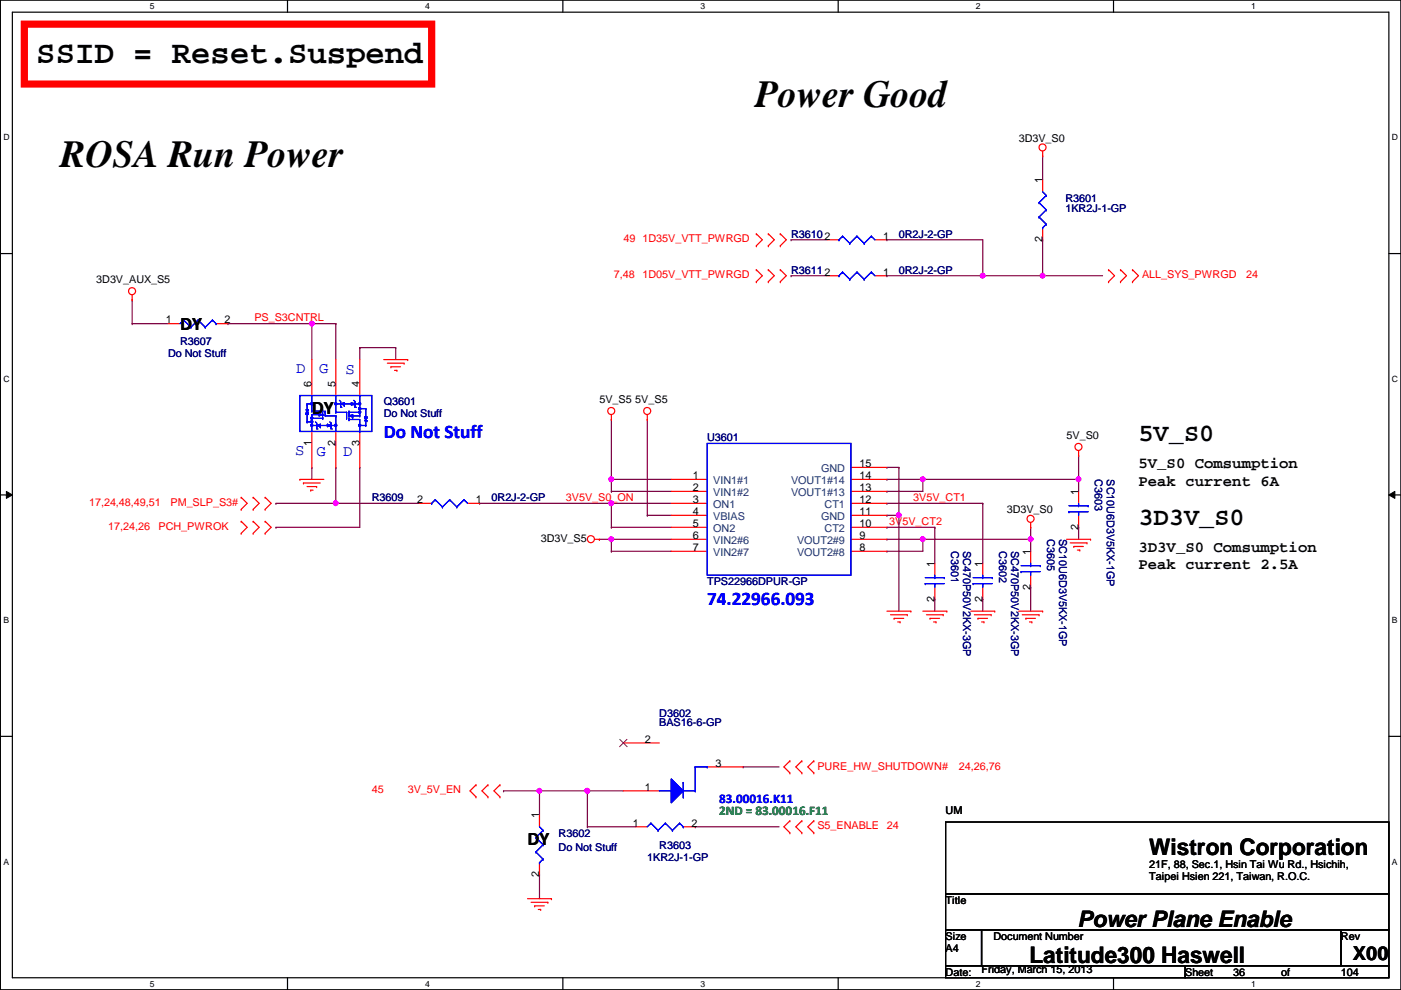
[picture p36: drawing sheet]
<svg xmlns="http://www.w3.org/2000/svg" width="297mm" height="210mm" viewBox="0 0 297 210" stroke-linecap="round" stroke-linejoin="round" font-family="sans-serif">
<defs><g id="words">
<g font-size="8.1">
<text x="160.1" y="22.6">Power Good</text>
<text x="12.8" y="35.3">ROSA Run Power</text>
</g>
<text font-size="6.9" x="7.7" y="13.3">SSID = Reset.Suspend</text>
<g font-size="5.3">
<text x="241.4" y="93.4">5V_S0</text>
<text x="241.4" y="111.2">3D3V_S0</text>
</g>
<g font-size="4.8">
<text x="243.7" y="181.3">Wistron Corporation</text>
<text x="228.4" y="196.5">Power Plane Enable</text>
<text x="218.3" y="204.2">Latitude300 Haswell</text>
</g>
<g font-size="4.1">
<text x="38.2" y="69.9">DY</text>
<text x="66.1" y="87.7">DY</text>
<text x="111.8" y="179.2">DY</text>
<text x="286.8" y="203.5">X00</text>
</g>
<g font-size="4.1" fill="#00f">
<text x="81.4" y="92.8">Do Not Stuff</text>
<text x="149.9" y="128.4">74.22966.093</text>
</g>
<g font-size="3.3" fill="#00f">
<text x="62.8" y="79.1">D</text>
<text x="67.6" y="79.1">G</text>
<text x="73.2" y="79.4">S</text>
<text x="62.6" y="96.4">S</text>
<text x="67.1" y="96.6">G</text>
<text x="72.7" y="96.6">D</text>
</g>
<g font-size="3.3">
<text x="241.4" y="99.3">5V_S0 Comsumption</text>
<text x="241.4" y="103">Peak current 6A</text>
<text x="241.4" y="117.1">3D3V_S0 Comsumption</text>
<text x="241.4" y="120.7">Peak current 2.5A</text>
</g>
<text font-size="2.8" fill="#008000" x="152.5" y="172.9">2ND = 83.00016.F11</text>
<text font-size="2.8" fill="#00f" x="152.5" y="170.3">83.00016.K11</text>
<g font-size="2.3">
<text x="216" y="30.1">3D3V_S0</text>
<text x="221" y="38.9" transform="rotate(-90 221 38.9)">1</text>
<text x="187.3" y="50.8">1</text>
<text x="221" y="51.4" transform="rotate(-90 221 51.4)">2</text>
<text x="187.3" y="58.4">1</text>
<text x="20.4" y="60">3D3V_AUX_S5</text>
<text x="35.1" y="68.6">1</text>
<text x="47.6" y="68.6">2</text>
<text x="66.1" y="82.1" transform="rotate(-90 66.1 82.1)">6</text>
<text x="71.2" y="82.1" transform="rotate(-90 71.2 82.1)">5</text>
<text x="76.2" y="82.1" transform="rotate(-90 76.2 82.1)">4</text>
<text x="127.1" y="85.4">5V_S5</text>
<text x="134.7" y="85.4">5V_S5</text>
<text x="66.1" y="94.5" transform="rotate(-90 66.1 94.5)">1</text>
<text x="71.2" y="94.5" transform="rotate(-90 71.2 94.5)">2</text>
<text x="76.2" y="94.5" transform="rotate(-90 76.2 94.5)">3</text>
<text x="226.1" y="93">5V_S0</text>
<text x="146.9" y="101.6">1</text>
<text x="182.2" y="101.6">14</text>
<text x="182.2" y="99.1">15</text>
<text x="88.5" y="106.7">2</text>
<text x="100.9" y="106.7">1</text>
<text x="146.9" y="104.1">2</text>
<text x="146.9" y="106.7">3</text>
<text x="182.2" y="106.7">12</text>
<text x="182.2" y="104.1">13</text>
<text x="228.6" y="104.9" transform="rotate(-90 228.6 104.9)">1</text>
<text x="146.9" y="109.2">4</text>
<text x="146.9" y="111.8">5</text>
<text x="182.2" y="111.8">10</text>
<text x="182.2" y="109.2">11</text>
<text x="213.4" y="108.8">3D3V_S0</text>
<text x="228.6" y="112.3" transform="rotate(-90 228.6 112.3)">2</text>
<text x="114.6" y="114.9">3D3V_S5</text>
<text x="146.9" y="114.3">6</text>
<text x="146.9" y="116.8">7</text>
<text x="182.2" y="116.8">8</text>
<text x="182.2" y="114.3">9</text>
<text x="218.5" y="117.6" transform="rotate(-90 218.5 117.6)">1</text>
<text x="198.2" y="120.2" transform="rotate(-90 198.2 120.2)">1</text>
<text x="208.3" y="120.2" transform="rotate(-90 208.3 120.2)">1</text>
<text x="218.5" y="125" transform="rotate(-90 218.5 125)">2</text>
<text x="198.2" y="127.6" transform="rotate(-90 198.2 127.6)">2</text>
<text x="208.3" y="127.6" transform="rotate(-90 208.3 127.6)">2</text>
<text x="136.7" y="157.5">2</text>
<text x="136.7" y="167.6">1</text>
<text x="151.7" y="162.6">3</text>
<text x="114.3" y="173.5" transform="rotate(-90 114.3 173.5)">1</text>
<text x="200.5" y="172.6">UM</text>
<text x="134.2" y="175.3">1</text>
<text x="146.6" y="175.3">2</text>
<text x="114.3" y="186" transform="rotate(-90 114.3 186)">2</text>
<text x="243.7" y="184">21F, 88, Sec.1, Hsin Tai Wu Rd., Hsichih,</text>
<text x="200.5" y="191.6">Title</text>
<text x="243.7" y="186.6">Taipei Hsien 221, Taiwan, R.O.C.</text>
<text x="200.5" y="199.2">Size</text>
<text x="200.5" y="201.8">A4</text>
<text x="210.6" y="199.2">Document Number</text>
<text x="284.3" y="199.2">Rev</text>
<text x="200.5" y="206.8">Date:</text>
<text x="208.1" y="206.3">Friday, March 15, 2013</text>
<text x="251.3" y="206.8">Sheet</text>
<text x="261.4" y="206.8">36</text>
<text x="271.6" y="206.8">of</text>
<text x="284.3" y="206.8">104</text>
</g>
<g font-size="2.3" fill="#000080">
<text x="225.9" y="42.8">R3601</text>
<text x="225.9" y="45">1KR2J-1-GP</text>
<text x="167.7" y="50.4">R36102</text>
<text x="190.6" y="50.4">0R2J-2-GP</text>
<text x="167.7" y="58">R36112</text>
<text x="190.6" y="58">0R2J-2-GP</text>
<text x="35.6" y="75.8">Do Not Stuff</text>
<text x="38.2" y="73.2">R3607</text>
<text x="81.4" y="85.9">Q3601</text>
<text x="81.4" y="88.5">Do Not Stuff</text>
<text x="149.9" y="93.6">U3601</text>
<text x="232.2" y="101.6" transform="rotate(90 232.2 101.6)">C3603</text>
<text x="234.7" y="101.6" transform="rotate(90 234.7 101.6)">SC10U6D3V5KX-1GP</text>
<text x="78.8" y="106.3">R3609</text>
<text x="104.2" y="106.3">0R2J-2-GP</text>
<text x="201.7" y="116.9" transform="rotate(90 201.7 116.9)">C3601</text>
<text x="204.2" y="116.9" transform="rotate(90 204.2 116.9)">SC470P50V2KX-3GP</text>
<text x="211.8" y="116.9" transform="rotate(90 211.8 116.9)">C3602</text>
<text x="214.4" y="116.9" transform="rotate(90 214.4 116.9)">SC470P50V2KX-3GP</text>
<text x="222" y="114.3" transform="rotate(90 222 114.3)">C3605</text>
<text x="224.5" y="114.3" transform="rotate(90 224.5 114.3)">SC10U6D3V5KX-1GP</text>
<text x="149.9" y="124">TPS22966DPUR-GP</text>
<text x="139.8" y="152">D3602</text>
<text x="139.8" y="154">BAS16-6-GP</text>
<text x="118.4" y="177.4">R3602</text>
<text x="139.8" y="179.9">R3603</text>
<text x="118.4" y="180.4">Do Not Stuff</text>
<text x="137.2" y="182.5">1KR2J-1-GP</text>
</g>
<g font-size="2.3" fill="#f00">
<text x="132.2" y="51.4">49</text>
<text x="136.2" y="51.4">1D35V_VTT_PWRGD</text>
<text x="130.1" y="59">7,48</text>
<text x="136.2" y="59">1D05V_VTT_PWRGD</text>
<text x="242.1" y="59">ALL_SYS_PWRGD</text>
<text x="264.2" y="59">24</text>
<text x="53.9" y="68.1">PS_S3CNTRL</text>
<text x="18.9" y="107.3">17,24,48,49,51</text>
<text x="36.1" y="107.3">PM_SLP_S3#</text>
<text x="120" y="106.2">3V5V_S0_ON</text>
<text x="193.6" y="106.2">3V5V_CT1</text>
<text x="22.9" y="112.4">17,24,26</text>
<text x="33.6" y="112.4">PCH_PWROK</text>
<text x="188.5" y="111.3">3V5V_CT2</text>
<text x="173.3" y="163.2">PURE_HW_SHUTDOWN#</text>
<text x="203.3" y="163.2">24,26,76</text>
<text x="78.8" y="168.2">45</text>
<text x="86.4" y="168.2">3V_5V_EN</text>
<text x="173.3" y="175.9">S5_ENABLE</text>
<text x="188" y="175.9">24</text>
</g>
<g font-size="2.3" fill="#004080">
<text x="174.1" y="100.2">GND</text>
<text x="151.2" y="102.7">VIN1#1</text>
<text x="151.2" y="105.2">VIN1#2</text>
<text x="151.2" y="107.8">ON1</text>
<text x="167.7" y="105.2">VOUT1#13</text>
<text x="167.7" y="102.7">VOUT1#14</text>
<text x="174.8" y="107.8">CT1</text>
<text x="151.2" y="110.3">VBIAS</text>
<text x="151.2" y="112.9">ON2</text>
<text x="174.1" y="110.3">GND</text>
<text x="174.8" y="112.9">CT2</text>
<text x="151.2" y="115.4">VIN2#6</text>
<text x="151.2" y="117.9">VIN2#7</text>
<text x="169" y="117.9">VOUT2#8</text>
<text x="169" y="115.4">VOUT2#9</text>
</g>
<g font-size="1.8">
<text x="31.8" y="1.9">5</text>
<text x="90.1" y="1.9">4</text>
<text x="148.5" y="1.9">3</text>
<text x="206.9" y="1.9">2</text>
<text x="265.3" y="1.9">1</text>
<text x=".7" y="29.8">D</text>
<text x="295.1" y="29.8">D</text>
<text x=".7" y="80.9">C</text>
<text x="295.1" y="80.9">C</text>
<text x=".7" y="132.1">B</text>
<text x="295.1" y="132.1">B</text>
<text x=".7" y="183.3">A</text>
<text x="295.1" y="183.3">A</text>
<text x="31.8" y="209.2">5</text>
<text x="90.1" y="209.2">4</text>
<text x="148.5" y="209.2">3</text>
<text x="206.9" y="209.2">2</text>
<text x="265.3" y="209.2">1</text>
</g>
</g></defs>
<path d="M.1 0h296.9v209.8h-296.9zM2.6 2.6h291.9v204.7h-291.9z" fill="none" stroke="#000" stroke-width=".25"/>
<g fill="#fff">
<path d="M31.8 .3h1v2h-1z"/>
<path d="M31.8 207.6h1v1.9h-1z"/>
</g>
<path d="M61 0v2.6M61 207.3v2.5" fill="none" stroke="#000" stroke-width=".25"/>
<g fill="#fff">
<path d="M90.1 .3h1v2h-1z"/>
<path d="M90.1 207.6h1v1.9h-1z"/>
</g>
<path d="M119.3 0v2.6M119.3 207.3v2.5" fill="none" stroke="#000" stroke-width=".25"/>
<g fill="#fff">
<path d="M148.5 .3h1v2h-1z"/>
<path d="M148.5 207.6h1v1.9h-1z"/>
</g>
<path d="M177.7 0v2.6M177.7 207.3v2.5" fill="none" stroke="#000" stroke-width=".25"/>
<g fill="#fff">
<path d="M206.9 .3h1v2h-1z"/>
<path d="M206.9 207.6h1v1.9h-1z"/>
</g>
<path d="M236.1 0v2.6M236.1 207.3v2.5" fill="none" stroke="#000" stroke-width=".25"/>
<g fill="#fff">
<path d="M265.3 .3h.9v2h-.9z"/>
<path d="M265.3 207.6h.9v1.9h-.9z"/>
<path d="M.7 28.2h1.3v1.9h-1.3z"/>
<path d="M295.1 28.2h1.3v1.9h-1.3z"/>
<path d="M.7 79.3h1.3v2h-1.3z"/>
<path d="M295.1 79.3h1.3v2h-1.3z"/>
</g>
<path d="M.1 53.8h2.5M294.5 53.8h2.5" fill="none" stroke="#000" stroke-width=".25"/>
<g fill="#fff">
<path d="M.7 130.5h1.2v2h-1.2z"/>
<path d="M295.1 130.5h1.2v2h-1.2z"/>
</g>
<path d="M.1 104.9h2.5M294.5 104.9h2.5" fill="none" stroke="#000" stroke-width=".25"/>
<path d="M1.4 104.2l1.2 .7-1.2 .8zM294.5 104.9l1.2-.7v1.5z" fill="#000"/>
<path d="M1.4 104.2l1.2 .7-1.2 .8zM294.5 104.9l1.2-.7v1.5z" fill="none" stroke="#000" stroke-width=".21"/>
<g fill="#fff">
<path d="M.7 181.7h1.2v2h-1.2z"/>
<path d="M295.1 181.7h1.2v2h-1.2z"/>
</g>
<path d="M.1 156.1h2.5M294.5 156.1h2.5" fill="none" stroke="#000" stroke-width=".25"/>
<path d="M221.1 33.1h.1M221.1 33.1v5M221.1 58.5h.1M221.1 58.5h12.7M137.2 88.9h.1M137.2 88.9v20.4" fill="none" stroke="#800040" stroke-width=".25"/>
<circle cx="221" cy="58.4" r=".49" fill="#f0f"/>
<circle cx="221" cy="58.4" r=".49" fill="none" stroke="#f0f" stroke-width=".25"/>
<path d="M188 50.8h.1M188 50.8h20.4M208.4 58.5h.1M221.1 50.8h.1M221.1 50.8v7.7h-12.7M188 111.8h.1M188 111.8h10.2M195.7 114.3h.1M195.7 114.3h22.8M198.2 111.8h.1M198.2 111.8v7.6" fill="none" stroke="#800040" stroke-width=".25"/>
<circle cx="218.5" cy="114.3" r=".49" fill="#f0f"/>
<circle cx="218.5" cy="114.3" r=".49" fill="none" stroke="#f0f" stroke-width=".25"/>
<circle cx="195.6" cy="114.3" r=".49" fill="#f0f"/>
<circle cx="195.6" cy="114.3" r=".49" fill="none" stroke="#f0f" stroke-width=".25"/>
<path d="M129.6 101.6h.1M129.6 101.6h12.7M129.6 101.6v2.6M188 116.9h.1M195.7 114.3h.1M195.7 114.3v2.6h-7.7" fill="none" stroke="#800040" stroke-width=".25"/>
<circle cx="129.6" cy="101.6" r=".49" fill="#f0f"/>
<circle cx="129.6" cy="101.6" r=".49" fill="none" stroke="#f0f" stroke-width=".25"/>
<path d="M228.7 96.6h.1M228.7 96.6v5h-40.7M188 101.6h.1M188 104.2h.1M188 104.2h7.7M195.7 101.6h.1" fill="none" stroke="#800040" stroke-width=".25"/>
<circle cx="228.7" cy="101.6" r=".49" fill="#f0f"/>
<circle cx="228.7" cy="101.6" r=".49" fill="none" stroke="#f0f" stroke-width=".25"/>
<circle cx="195.6" cy="101.6" r=".49" fill="#f0f"/>
<circle cx="195.6" cy="101.6" r=".49" fill="none" stroke="#f0f" stroke-width=".25"/>
<path d="M167.7 58.5h.1M167.7 58.5h7.6M208.4 58.5h.1M208.4 50.8v7.7M188 106.7h.1M188 106.7h20.4M208.4 106.7h.1M208.4 106.7v12.7" fill="none" stroke="#800040" stroke-width=".25"/>
<circle cx="208.3" cy="58.4" r=".49" fill="#f0f"/>
<circle cx="208.3" cy="58.4" r=".49" fill="none" stroke="#f0f" stroke-width=".25"/>
<path d="M190.6 109.3h.1M190.6 109.3v20.3" fill="none" stroke="#800040" stroke-width=".25"/>
<circle cx="190.6" cy="109.2" r=".49" fill="#f0f"/>
<circle cx="190.6" cy="109.2" r=".49" fill="none" stroke="#f0f" stroke-width=".25"/>
<path d="M188 99.1h.1M188 99.1h2.6M129.6 104.2h.1M129.6 114.3h.1M129.6 104.2h12.7M129.6 114.3h12.7M188 109.3h.1M188 109.3h2.6M195.7 101.6h.1M195.7 101.6v2.6M198.2 127h.1M198.2 127v2.6" fill="none" stroke="#800040" stroke-width=".25"/>
<circle cx="129.6" cy="114.3" r=".49" fill="#f0f"/>
<circle cx="129.6" cy="114.3" r=".49" fill="none" stroke="#f0f" stroke-width=".25"/>
<path d="M101.7 106.7h.1M101.7 106.7h27.9M129.6 106.7h.1M129.6 106.7v5.1M188 114.3h.1M188 114.3h7.7" fill="none" stroke="#800040" stroke-width=".25"/>
<circle cx="129.6" cy="106.7" r=".49" fill="#f0f"/>
<circle cx="129.6" cy="106.7" r=".49" fill="none" stroke="#f0f" stroke-width=".25"/>
<g fill="none" stroke="#800040" stroke-width=".25">
<path d="M167.7 50.8h.1M167.7 50.8h7.6M129.6 88.9h.1M129.6 88.9v12.7M190.6 99.1h.1M190.6 99.1v10.2M127.1 114.3h.1M127.1 114.3h2.5M129.6 111.8h.1M129.6 114.3h.1M129.6 116.9h.1M129.6 106.7h.1"/>
<path d="M129.6 111.8h12.7M129.6 114.3v2.6M129.6 116.9h12.7M129.6 106.7h12.7M137.2 109.3h.1M137.2 109.3h5.1M218.5 114.3h.1M218.5 114.3v2.6M228.7 101.6h.1M228.7 101.6v2.6M208.4 127h.1M208.4 127v2.6"/>
<path d="M106.8 167.7h.1M106.8 167.7h17.7M114.4 167.7h.1M124.5 175.3h.1M124.5 175.3h10.2"/>
</g>
<circle cx="124.5" cy="167.7" r=".49" fill="#f0f"/>
<circle cx="124.5" cy="167.7" r=".49" fill="none" stroke="#f0f" stroke-width=".25"/>
<circle cx="114.4" cy="167.7" r=".49" fill="#f0f"/>
<circle cx="114.4" cy="167.7" r=".49" fill="none" stroke="#f0f" stroke-width=".25"/>
<path d="M114.4 167.7h.1M114.4 167.7v5.1M124.5 167.7h.1M124.5 167.7v7.6M147.4 175.3h.1M147.4 175.3h17.8M157.6 162.6h.1M157.6 162.6h7.6" fill="none" stroke="#800040" stroke-width=".25"/>
<circle cx="124.5" cy="167.7" r=".49" fill="#f0f"/>
<circle cx="124.5" cy="167.7" r=".49" fill="none" stroke="#f0f" stroke-width=".25"/>
<g fill="none" stroke="#800040" stroke-width=".25">
<path d="M188 58.5h.1M188 58.5h20.4M76.3 73.7h.1M76.3 73.7v2.5M71.2 99.1h.1M71.2 99.1v7.6M58.5 106.7h.1M58.5 106.7h30.5M71.2 106.7h.1M218.5 111.8h.1M218.5 111.8v2.5M228.7 111.8h.1"/>
<path d="M228.7 111.8v2.5M218.5 124.5h.1M218.5 124.5v5.1M124.5 167.7h.1M124.5 167.7h7.7M114.4 185.5h.1M114.4 185.5v5"/>
</g>
<circle cx="71.2" cy="106.7" r=".49" fill="#f0f"/>
<circle cx="71.2" cy="106.7" r=".49" fill="none" stroke="#f0f" stroke-width=".25"/>
<g fill="none" stroke="#800040" stroke-width=".25">
<path d="M28 63.5h.1M28 68.6h.1M28 68.6h7.6M28 63.5v5.1M66.1 68.6h.1M66.1 68.6h5.1M66.1 68.6v7.6M71.2 68.6h.1M71.2 68.6v7.6M76.3 73.7h.1M76.3 73.7h7.6M83.9 73.7h.1"/>
<path d="M83.9 73.7v2.5M66.1 99.1h.1M66.1 99.1v2.5M76.3 99.1h.1M76.3 99.1v12.7h-17.8M58.5 111.8h.1"/>
</g>
<circle cx="66.1" cy="68.6" r=".49" fill="#f0f"/>
<circle cx="66.1" cy="68.6" r=".49" fill="none" stroke="#f0f" stroke-width=".25"/>
<path d="M48.3 68.6h.1M48.3 68.6h17.8" fill="none" stroke="#800040" stroke-width=".25"/>
<g fill="none" stroke="#f00" stroke-width=".25">
<path d="M221.1 33.1h.1M221.1 32v1.1M221.1 38.1v2.6M160.4 52.1h.1M160.4 49.6h.1M160.4 59.7h.1M160.4 57.2h.1M160.4 49.6l1.2 1.2-1.2 1.3M160.4 57.2l1.2 1.3-1.2 1.2M162.9 49.6h.1M162.9 52.1h.1M162.9 57.2h.1"/>
<path d="M162.9 59.7h.1M162.9 49.6l1.3 1.2-1.3 1.3M162.9 57.2l1.3 1.3-1.3 1.2M165.4 52.1h.1M165.4 49.6h.1M165.4 59.7h.1M165.4 57.2h.1M165.4 49.6l1.3 1.2-1.3 1.3M165.4 57.2l1.3 1.3-1.3 1.2M221.1 48.3v2.5M235 59.7h.1M235 57.2h.1"/>
<path d="M235 57.2l1.3 1.3-1.3 1.2M237.6 57.2h.1M237.6 59.7h.1M237.6 57.2l1.2 1.3-1.2 1.2M240.1 59.7h.1M240.1 57.2h.1M240.1 57.2l1.3 1.3-1.3 1.2M28 63.5h.1M28 62.5v1M35.6 68.6h2.6M45.8 68.6h2.5M81.4 76.2h5"/>
<path d="M82.1 77h3.6M82.9 77.8h.1M82.9 77.8h2M83.6 78.5h.6M84.2 78.5h.1M85.7 77h.1M86.4 76.2h.1M129.6 88.9h.1M129.6 87.9v1M137.2 88.9h.1M137.2 87.9v1M228.7 96.6h.1"/>
<path d="M228.7 95.5v1.1M51.1 108h.1M51.1 105.5h.1M51.1 113.1h.1M51.1 110.5h.1M51.1 105.5l1.3 1.2-1.3 1.3M51.1 110.5l1.3 1.3-1.3 1.3M53.7 105.5h.1M53.7 108h.1M53.7 110.5h.1M53.7 113.1h.1M53.7 105.5l1.2 1.2-1.2 1.3"/>
<path d="M53.7 110.5l1.2 1.3-1.2 1.3M56.2 108h.1M56.2 105.5h.1M56.2 113.1h.1M56.2 110.5h.1M56.2 110.5l1.3 1.3-1.3 1.3M56.2 105.5l1.3 1.2-1.3 1.3M63.6 101.6h.1M63.6 101.6h5.1M64.3 102.4h.1M64.3 102.4h3.6M65.1 103.2h2"/>
<path d="M65.9 103.9h.1M65.9 103.9h.5M67.1 103.2h.1M89 106.7h2.5M99.1 106.7h2.6M126.1 114.3h1M127.1 114.3h.1M198.2 119.4v2.6M218.5 111.8h.1M218.5 110.8v1M218.5 116.9v2.5M226.1 114.3h5.1"/>
<path d="M226.9 115.1h3.6M227.7 115.9h.1M227.7 115.9h2M228.4 116.6h.5M228.7 104.2v2.5M228.7 109.3v2.5M228.9 116.6h.1M230.5 115.1h.1M231.2 114.3h.1M188 129.6h5.1M188.8 130.3h3.6M189.6 131.1h.1"/>
<path d="M189.6 131.1h2M190.3 131.9h.5M190.8 131.9h.1M192.4 130.3h.1M193.1 129.6h.1M195.7 129.6h5M196.4 130.3h3.6M197.2 131.1h.1M197.2 131.1h2M197.9 131.9h.6M198.2 124.5v2.5M198.5 131.9h.1"/>
<path d="M200 130.3h.1M200.7 129.6h.1M205.8 129.6h5.1M206.6 130.3h3.5M207.3 131.1h.1M207.3 131.1h2.1M208.1 131.9h.5M208.6 131.9h.1M210.1 130.3h.1M210.9 129.6h.1M216 129.6h5.1M216.7 130.3h3.6"/>
<path d="M217.5 131.1h.1M217.5 131.1h2M218.3 131.9h.5M218.5 122v2.5M218.8 131.9h.1M220.3 130.3h.1M221.1 129.6h.1M132.2 157.5h7.6M100.9 169h.1M100.9 166.4h.1M100.9 166.4l-1.3 1.3 1.3 1.3M103.5 166.4h.1"/>
<path d="M103.5 169h.1M103.5 166.4l-1.3 1.3 1.3 1.3M106 169h.1M106 166.4h.1M106 166.4l-1.3 1.3 1.3 1.3M132.2 167.7h7.6M134.7 175.3h2.5M144.9 175.3h2.5M149.9 162.6h7.7M167.5 176.6h.1M167.5 174h.1M167.5 163.9h.1"/>
<path d="M167.5 161.3h.1M167.5 174l-1.3 1.3 1.3 1.3M167.5 161.3l-1.3 1.3 1.3 1.3M170 174h.1M170 176.6h.1M170 161.3h.1M170 163.9h.1M170 174l-1.3 1.3 1.3 1.3M170 161.3l-1.3 1.3 1.3 1.3M172.5 176.6h.1M172.5 174h.1M172.5 163.9h.1"/>
<path d="M172.5 161.3h.1M172.5 174l-1.2 1.3 1.2 1.3M172.5 161.3l-1.2 1.3 1.2 1.3M111.8 190.5h5.1M112.6 191.3h3.6M113.4 192.1h.1M113.4 192.1h2M114.1 192.8h.5M114.6 192.8h.1M116.2 191.3h.1M116.9 190.5h.1"/>
<circle cx="221" cy="31.3" r=".75"/>
<circle cx="28" cy="61.7" r=".75"/>
<circle cx="129.6" cy="87.1" r=".75"/>
<circle cx="137.2" cy="87.1" r=".75"/>
<circle cx="228.7" cy="94.8" r=".75"/>
<circle cx="125.3" cy="114.3" r=".75"/>
<circle cx="218.5" cy="110" r=".75"/>
</g>
<path d="M200.5 174.3h94v15.2h-94zM200.5 189.5h94v7.6h-94zM200.5 197.1h7.6v7.7h-7.6zM208.1 197.1h76.2v7.7h-76.2zM284.3 197.1h10.2v7.7h-10.2zM200.5 204.8h50.8v2.5h-50.8zM251.3 204.8h43.2v2.5h-43.2z" fill="none" stroke="#000" stroke-width=".25"/>
<path d="M5.2 5.1h86.3v12.7h-86.3z" fill="none" stroke="#f00" stroke-width="1.5"/>
<g fill="none" stroke="#00f" stroke-width=".25">
<path d="M220.3 43h.1M220.3 46h.1M220.3 43l1.5 1.5M220.3 46l1.5 1.5M221.1 48.3h.1M221.1 40.7l.7 .7M221.8 41.4h.1M221.8 44.5h.1M221.8 47.5h.1M221.8 41.4l-1.5 1.6M221.8 44.5l-1.5 1.5M221.8 47.5l-.7 .8"/>
<path d="M38.9 67.9h.1M38.9 67.9l-.7 .7M38.9 67.9l1.6 1.5M40.5 69.4h.1M42 67.9h.1M42 67.9l-1.5 1.5M42 67.9l1.5 1.5M43.5 69.4h.1M45 67.9h.1M45 67.9l-1.5 1.5M45 67.9l.8 .7M45.8 68.6h.1"/>
<path d="M91.5 106.7h.1M92.3 106h.1M92.3 106l1.5 1.5M92.3 106l-.8 .7M93.8 107.5h.1M95.3 106h.1M95.3 106l1.6 1.5M95.3 106l-1.5 1.5M96.9 107.5h.1M98.4 106h.1M98.4 106l.7 .7M98.4 106l-1.5 1.5"/>
<path d="M216.5 119.9h4.1M218.5 119.9h.1M218.5 119.4v.5M220.6 119.9h.1M226.6 108.5h.1M226.6 107.2h4.1M226.6 108.5h4.1M228.7 107.2h.1M228.7 108.5h.1M228.7 106.7v.5M228.7 108.5v.8M230.7 107.2h.1"/>
<path d="M196.2 123.7h.1M196.2 122.5h4M196.2 123.7h4M198.2 122.5h.1M198.2 123.7h.1M198.2 122v.5M198.2 123.7v.8M200.2 122.5h.1M216.5 121.2h.1M216.5 121.2h4.1M218.5 121.2h.1M218.5 121.2v.8"/>
<path d="M138 174.5h.1M138 174.5l-.8 .8M138 174.5l1.5 1.6M139.5 176.1h.1M141.1 174.5h.1M141.1 174.5l-1.6 1.6M141.1 174.5l1.5 1.6M142.6 176.1h.1M144.1 174.5h.1M144.1 174.5l-1.5 1.6M144.1 174.5l.8 .8M144.9 175.3h.1"/>
</g>
<path d="M131.4 156.8l1.6 1.5M132.9 156.8l-1.5 1.5" fill="none" stroke="#804000" stroke-width=".21"/>
<path d="M142.3 165.1l2.6 2.6-2.6 2.5z" fill="#00f"/>
<path d="M139.8 167.7h2.5M142.3 165.1l2.6 2.6-2.6 2.5zM142.3 167.7h.1M144.9 165.9h.1M144.9 165.9v3.3M144.9 167.7h2.5M147.4 167.7h.1M147.4 162.6h.1M147.4 162.6v5.1M147.4 162.6h2.5M149.9 162.6h.1" fill="none" stroke="#00f" stroke-width=".25"/>
<path d="M142.3 165.1l2.6 2.6-2.6 2.5z" fill="#00f"/>
<g fill="none" stroke="#00f" stroke-width=".25">
<path d="M177.9 50.8h.1M178.6 50.1h.1M178.6 50.1l1.6 1.5M178.6 50.1l-.7 .7M180.2 51.6h.1M181.7 50.1h.1M181.7 50.1l1.5 1.5M181.7 50.1l-1.5 1.5M183.2 51.6h.1M184.7 50.1h.1M184.7 50.1l.8 .7M184.7 50.1l-1.5 1.5"/>
<path d="M64.9 87.7h.1M64.9 86.9h.5M64.9 87.7h.5M64.9 87.7l.2-.8 .3 .8M65.1 85.6h.1M65.1 89.5h.1M65.1 85.6h1M65.1 85.6v3.9M65.4 86.9h.1M65.4 87.7h.1M66.1 87.2h.1M66.1 87.9h.1"/>
<path d="M66.1 83.9v3.3M66.1 87.9v3.6M66.1 87.2h2.3M66.1 88.7h2.3M66.1 90.2h3.8M66.1 87.9h2.3M66.9 89.5l.2 .2M67.1 90.7h.1M67.1 89.7h.1M67.1 90.2h.1M67.1 89.7v1M67.1 90.2l.8 .3"/>
<path d="M67.1 90.7l.3 .3M67.6 87.7h.1M67.6 87.7v.5l.8-.3M67.6 87.7l.8 .2M67.9 90.5h.1M67.9 90h.1M67.9 90l-.8 .2M67.9 90v.5M68.4 87.2h.1M68.4 88.7h.1M68.4 87.9h.1M68.4 88.4h.1"/>
<path d="M68.4 87.7h.1M68.4 86.9h.1M68.4 86.9v.5M68.4 87.7v.5M68.4 88.4v.5M68.9 87.2h.1M68.9 87.2v1h2.3M69.4 90h.1M69.4 90v.5l.8-.3M69.4 90l.8 .2M69.9 90.2h.1M69.9 89.5l.3 .2"/>
<path d="M70.2 90.7h.1M70.2 90.2h.1M70.2 89.7h.1M70.2 90.2h1M70.2 89.7v1M70.2 90.7l.2 .3M71.2 88.2h.1M71.2 87.4h.1M71.2 90.2h.1M71.2 85.6h3.8M71.2 83.9v3.5M71.2 88.2v3.3"/>
<path d="M71.2 87.4h2.3M72 84.9l.2 .2M72.2 86.1h.1M72.2 85.6h.1M72.2 85.1h.1M72.2 86.1l.3 .3M72.2 85.1v1M72.2 85.6l.8 .3M73 85.9h.1M73 85.4h.1M73 85.4v.5M73 85.4l-.8 .2"/>
<path d="M73.5 87.4h.1M73.5 88.7h.1M73.5 87.4v1.3M74 87.4h.1M74 88.9h.1M74 88.7h.1M74 87.9h.1M74 87.2h.1M74 88.2h2.3M74 87.4h2.3M74 88.9h2.3v2.6M74 88.2l.8 .2"/>
<path d="M74 87.2v.5M74 87.9v.5M74 88.7v.5M74.5 85.4h.1M74.5 85.4v.5l.8-.3M74.5 85.4l.8 .2M74.8 88.4h.1M74.8 87.9h.1M74.8 87.9v.5M74.8 87.9l-.8 .3M75 85.6h.1M75 84.9l.3 .2"/>
<path d="M75.3 85.6h.1M75.3 86.1h.1M75.3 85.1h.1M75.3 85.6h1M75.3 85.1v1M75.3 86.1l.2 .3M76.3 83.9h.1M76.3 88.2h.1M76.3 91.5h.1M76.3 86.7h.1M76.3 85.6h.1M76.3 83.9v4.3"/>
<path d="M76.3 90.2h1.3M76.3 86.7h1.3M77.3 88.4h.1M77.3 88.4l.3 .8 .2-.8M77.3 88.4h.5M77.3 89.2h.5M77.6 90.2h.1M77.6 86.7h.1M77.6 86.7v3.5M77.8 88.4h.1M77.8 89.2h.1M139.8 167.7h2.5"/>
<path d="M142.3 165.1l2.6 2.6-2.6 2.5zM142.3 167.7h.1M144.9 165.9h.1M144.9 165.9v3.3M144.9 167.7h2.5M147.4 167.7h.1M147.4 162.6h.1M147.4 162.6v5.1M147.4 162.6h2.5M149.9 162.6h.1"/>
</g>
<path d="M175.3 50.8h2.6M185.5 50.8h2.5M66.1 76.2v7.7M71.2 76.2v7.7M76.3 76.2v7.7M66.1 91.5v7.6M71.2 91.5v7.6M76.3 91.5v7.6" fill="none" stroke="#f00" stroke-width=".25"/>
<path d="M65.9 90h.4v.3h-.4z" fill-rule="evenodd" fill="#00f"/>
<path d="M65.9 90h.4v.3h-.4z" fill="none" stroke="#00f" stroke-width=".25"/>
<path d="M65.9 88.5h.4v.3h-.4z" fill-rule="evenodd" fill="#00f"/>
<path d="M65.9 88.5h.4v.3h-.4z" fill="none" stroke="#00f" stroke-width=".25"/>
<path d="M65.9 85.4h.4v.4h-.4z" fill-rule="evenodd" fill="#00f"/>
<path d="M65.9 85.4h.4v.4h-.4z" fill="none" stroke="#00f" stroke-width=".25"/>
<path d="M76.1 90h.3v.3h-.3z" fill-rule="evenodd" fill="#00f"/>
<path d="M76.1 90h.3v.3h-.3z" fill="none" stroke="#00f" stroke-width=".25"/>
<path d="M76.1 87.2h.3v.4h-.3z" fill-rule="evenodd" fill="#00f"/>
<path d="M76.1 87.2h.3v.4h-.3z" fill="none" stroke="#00f" stroke-width=".25"/>
<path d="M76.1 86.5h.3v.3h-.3z" fill-rule="evenodd" fill="#00f"/>
<path d="M76.1 86.5h.3v.3h-.3z" fill="none" stroke="#00f" stroke-width=".25"/>
<path d="M76.1 85.4h.3v.4h-.3z" fill-rule="evenodd" fill="#00f"/>
<path d="M76.1 85.4h.3v.4h-.3z" fill="none" stroke="#00f" stroke-width=".25"/>
<path d="M65.9 89.3h.4v.3h-.4z" fill-rule="evenodd" fill="#00f"/>
<path d="M65.1 89.5h1M65.9 89.3h.4v.3h-.4zM66.1 89.5h.1" fill="none" stroke="#00f" stroke-width=".25"/>
<path d="M71 85.4h.3v.4h-.3z" fill-rule="evenodd" fill="#00f"/>
<path d="M71 85.4h.3v.4h-.3z" fill="none" stroke="#00f" stroke-width=".25"/>
<path d="M71 90h.3v.3h-.3z" fill-rule="evenodd" fill="#00f"/>
<g fill="none" stroke="#00f" stroke-width=".25">
<path d="M63.6 83.9h15.2v7.6h-15.2zM64.9 87.7h.1M64.9 86.9h.5M64.9 87.7h.5M64.9 87.7l.2-.8 .3 .8M65.1 85.6h.1M65.1 89.5h.1M65.1 85.6h1M65.1 85.6v3.9M65.4 86.9h.1M65.4 87.7h.1M66.1 87.2h.1"/>
<path d="M66.1 87.9h.1M66.1 83.9v3.3M66.1 87.9v3.6M66.1 87.2h2.3M66.1 88.7h2.3M66.1 90.2h3.8M66.1 87.9h2.3M66.9 89.5l.2 .2M67.1 90.7h.1M67.1 89.7h.1M67.1 90.2h.1M67.1 89.7v1"/>
<path d="M67.1 90.2l.8 .3M67.1 90.7l.3 .3M67.6 87.7h.1M67.6 87.7v.5l.8-.3M67.6 87.7l.8 .2M67.9 90.5h.1M67.9 90h.1M67.9 90l-.8 .2M67.9 90v.5M68.4 87.2h.1M68.4 88.7h.1M68.4 87.9h.1"/>
<path d="M68.4 88.4h.1M68.4 87.7h.1M68.4 86.9h.1M68.4 86.9v.5M68.4 87.7v.5M68.4 88.4v.5M68.9 87.2h.1M68.9 87.2v1h2.3M69.4 90h.1M69.4 90v.5l.8-.3M69.4 90l.8 .2M69.9 90.2h.1"/>
<path d="M69.9 89.5l.3 .2M70.2 90.7h.1M70.2 90.2h.1M70.2 89.7h.1M70.2 90.2h1M70.2 89.7v1M70.2 90.7l.2 .3M71 90h.3v.3h-.3zM71.2 88.2h.1M71.2 87.4h.1M71.2 90.2h.1M71.2 85.6h3.8"/>
<path d="M71.2 83.9v3.5M71.2 88.2v3.3M71.2 87.4h2.3M72 84.9l.2 .2M72.2 86.1h.1M72.2 85.6h.1M72.2 85.1h.1M72.2 86.1l.3 .3M72.2 85.1v1M72.2 85.6l.8 .3M73 85.9h.1M73 85.4h.1"/>
<path d="M73 85.4v.5M73 85.4l-.8 .2M73.5 87.4h.1M73.5 88.7h.1M73.5 87.4v1.3M74 87.4h.1M74 88.9h.1M74 88.7h.1M74 87.9h.1M74 87.2h.1M74 88.2h2.3M74 87.4h2.3"/>
<path d="M74 88.9h2.3v2.6M74 88.2l.8 .2M74 87.2v.5M74 87.9v.5M74 88.7v.5M74.5 85.4h.1M74.5 85.4v.5l.8-.3M74.5 85.4l.8 .2M74.8 88.4h.1M74.8 87.9h.1M74.8 87.9v.5M74.8 87.9l-.8 .3"/>
<path d="M75 85.6h.1M75 84.9l.3 .2M75.3 85.6h.1M75.3 86.1h.1M75.3 85.1h.1M75.3 85.6h1M75.3 85.1v1M75.3 86.1l.2 .3M76.3 83.9h.1M76.3 88.2h.1M76.3 91.5h.1M76.3 86.7h.1"/>
<path d="M76.3 85.6h.1M76.3 83.9v4.3M76.3 90.2h1.3M76.3 86.7h1.3M77.3 88.4h.1M77.3 88.4l.3 .8 .2-.8M77.3 88.4h.5M77.3 89.2h.5M77.6 90.2h.1M77.6 86.7h.1M77.6 86.7v3.5M77.8 88.4h.1"/>
<path d="M77.8 89.2h.1"/>
</g>
<path d="M65.9 90h.4v.3h-.4z" fill-rule="evenodd" fill="#00f"/>
<path d="M65.9 90h.4v.3h-.4z" fill="none" stroke="#00f" stroke-width=".25"/>
<path d="M65.9 88.5h.4v.3h-.4z" fill-rule="evenodd" fill="#00f"/>
<path d="M65.9 88.5h.4v.3h-.4z" fill="none" stroke="#00f" stroke-width=".25"/>
<path d="M65.9 85.4h.4v.4h-.4z" fill-rule="evenodd" fill="#00f"/>
<path d="M65.9 85.4h.4v.4h-.4z" fill="none" stroke="#00f" stroke-width=".25"/>
<path d="M76.1 90h.3v.3h-.3z" fill-rule="evenodd" fill="#00f"/>
<path d="M76.1 90h.3v.3h-.3z" fill="none" stroke="#00f" stroke-width=".25"/>
<path d="M76.1 87.2h.3v.4h-.3z" fill-rule="evenodd" fill="#00f"/>
<path d="M76.1 87.2h.3v.4h-.3z" fill="none" stroke="#00f" stroke-width=".25"/>
<path d="M76.1 86.5h.3v.3h-.3z" fill-rule="evenodd" fill="#00f"/>
<path d="M76.1 86.5h.3v.3h-.3z" fill="none" stroke="#00f" stroke-width=".25"/>
<path d="M76.1 85.4h.3v.4h-.3z" fill-rule="evenodd" fill="#00f"/>
<path d="M76.1 85.4h.3v.4h-.3z" fill="none" stroke="#00f" stroke-width=".25"/>
<path d="M65.9 89.3h.4v.3h-.4z" fill-rule="evenodd" fill="#00f"/>
<path d="M65.1 89.5h1M65.9 89.3h.4v.3h-.4zM66.1 89.5h.1" fill="none" stroke="#00f" stroke-width=".25"/>
<path d="M71 85.4h.3v.4h-.3z" fill-rule="evenodd" fill="#00f"/>
<path d="M71 85.4h.3v.4h-.3z" fill="none" stroke="#00f" stroke-width=".25"/>
<path d="M71 90h.3v.3h-.3z" fill-rule="evenodd" fill="#00f"/>
<g fill="none" stroke="#00f" stroke-width=".25">
<path d="M177.9 58.5h.1M178.6 57.7h.1M178.6 57.7l1.6 1.5M178.6 57.7l-.7 .8M180.2 59.2h.1M181.7 57.7h.1M181.7 57.7l1.5 1.5M181.7 57.7l-1.5 1.5M183.2 59.2h.1M184.7 57.7h.1M184.7 57.7l.8 .8M184.7 57.7l-1.5 1.5"/>
<path d="M63.6 83.9h15.2v7.6h-15.2zM71 90h.3v.3h-.3zM149.9 94h30.5v28h-30.5zM206.3 123.7h.1M206.3 122.5h4.1M206.3 123.7h4.1M208.4 122.5h.1M208.4 123.7h.1M208.4 122v.5M208.4 123.7v.8M210.4 122.5h.1M113.6 177.6h.1"/>
<path d="M113.6 177.6l1.5 1.5M114.4 175.3l.7 .8M115.1 176.1h.1M115.1 179.1h.1M115.1 176.1l-1.5 1.5M115.1 179.1l-1.5 1.5M113.6 180.6h.1M113.6 180.6l1.5 1.6M114.4 182.9h.1M115.1 182.2h.1M115.1 182.2l-.7 .7"/>
</g>
<g fill="none" stroke="#f00" stroke-width=".25">
<path d="M175.3 58.5h2.6M185.5 58.5h2.5M180.4 99.1h7.6M142.3 101.6h7.6M142.3 104.2h7.6M142.3 106.7h7.6M142.3 109.3h7.6M142.3 111.8h7.6M142.3 114.3h7.6M142.3 116.9h7.6M180.4 101.6h7.6M180.4 104.2h7.6"/>
<path d="M180.4 106.7h7.6M180.4 109.3h7.6M180.4 111.8h7.6M180.4 114.3h7.6M180.4 116.9h7.6M208.4 119.4v2.6M208.4 124.5v2.5M114.4 172.8v2.5M114.4 182.9v2.6"/>
</g>
<circle cx="221" cy="58.4" r=".49" fill="#f0f"/>
<circle cx="221" cy="58.4" r=".49" fill="none" stroke="#f0f" stroke-width=".25"/>
<circle cx="218.5" cy="114.3" r=".49" fill="#f0f"/>
<circle cx="218.5" cy="114.3" r=".49" fill="none" stroke="#f0f" stroke-width=".25"/>
<circle cx="195.6" cy="114.3" r=".49" fill="#f0f"/>
<circle cx="195.6" cy="114.3" r=".49" fill="none" stroke="#f0f" stroke-width=".25"/>
<circle cx="129.6" cy="101.6" r=".49" fill="#f0f"/>
<circle cx="129.6" cy="101.6" r=".49" fill="none" stroke="#f0f" stroke-width=".25"/>
<circle cx="228.7" cy="101.6" r=".49" fill="#f0f"/>
<circle cx="228.7" cy="101.6" r=".49" fill="none" stroke="#f0f" stroke-width=".25"/>
<circle cx="195.6" cy="101.6" r=".49" fill="#f0f"/>
<circle cx="195.6" cy="101.6" r=".49" fill="none" stroke="#f0f" stroke-width=".25"/>
<circle cx="208.3" cy="58.4" r=".49" fill="#f0f"/>
<circle cx="208.3" cy="58.4" r=".49" fill="none" stroke="#f0f" stroke-width=".25"/>
<circle cx="190.6" cy="109.2" r=".49" fill="#f0f"/>
<circle cx="190.6" cy="109.2" r=".49" fill="none" stroke="#f0f" stroke-width=".25"/>
<circle cx="129.6" cy="114.3" r=".49" fill="#f0f"/>
<circle cx="129.6" cy="114.3" r=".49" fill="none" stroke="#f0f" stroke-width=".25"/>
<circle cx="129.6" cy="106.7" r=".49" fill="#f0f"/>
<circle cx="129.6" cy="106.7" r=".49" fill="none" stroke="#f0f" stroke-width=".25"/>
<circle cx="124.5" cy="167.7" r=".49" fill="#f0f"/>
<circle cx="124.5" cy="167.7" r=".49" fill="none" stroke="#f0f" stroke-width=".25"/>
<circle cx="114.4" cy="167.7" r=".49" fill="#f0f"/>
<circle cx="114.4" cy="167.7" r=".49" fill="none" stroke="#f0f" stroke-width=".25"/>
<circle cx="124.5" cy="167.7" r=".49" fill="#f0f"/>
<circle cx="124.5" cy="167.7" r=".49" fill="none" stroke="#f0f" stroke-width=".25"/>
<circle cx="71.2" cy="106.7" r=".49" fill="#f0f"/>
<circle cx="71.2" cy="106.7" r=".49" fill="none" stroke="#f0f" stroke-width=".25"/>
<circle cx="66.1" cy="68.6" r=".49" fill="#f0f"/>
<circle cx="66.1" cy="68.6" r=".49" fill="none" stroke="#f0f" stroke-width=".25"/>
<use href="#words"/>
</svg>
